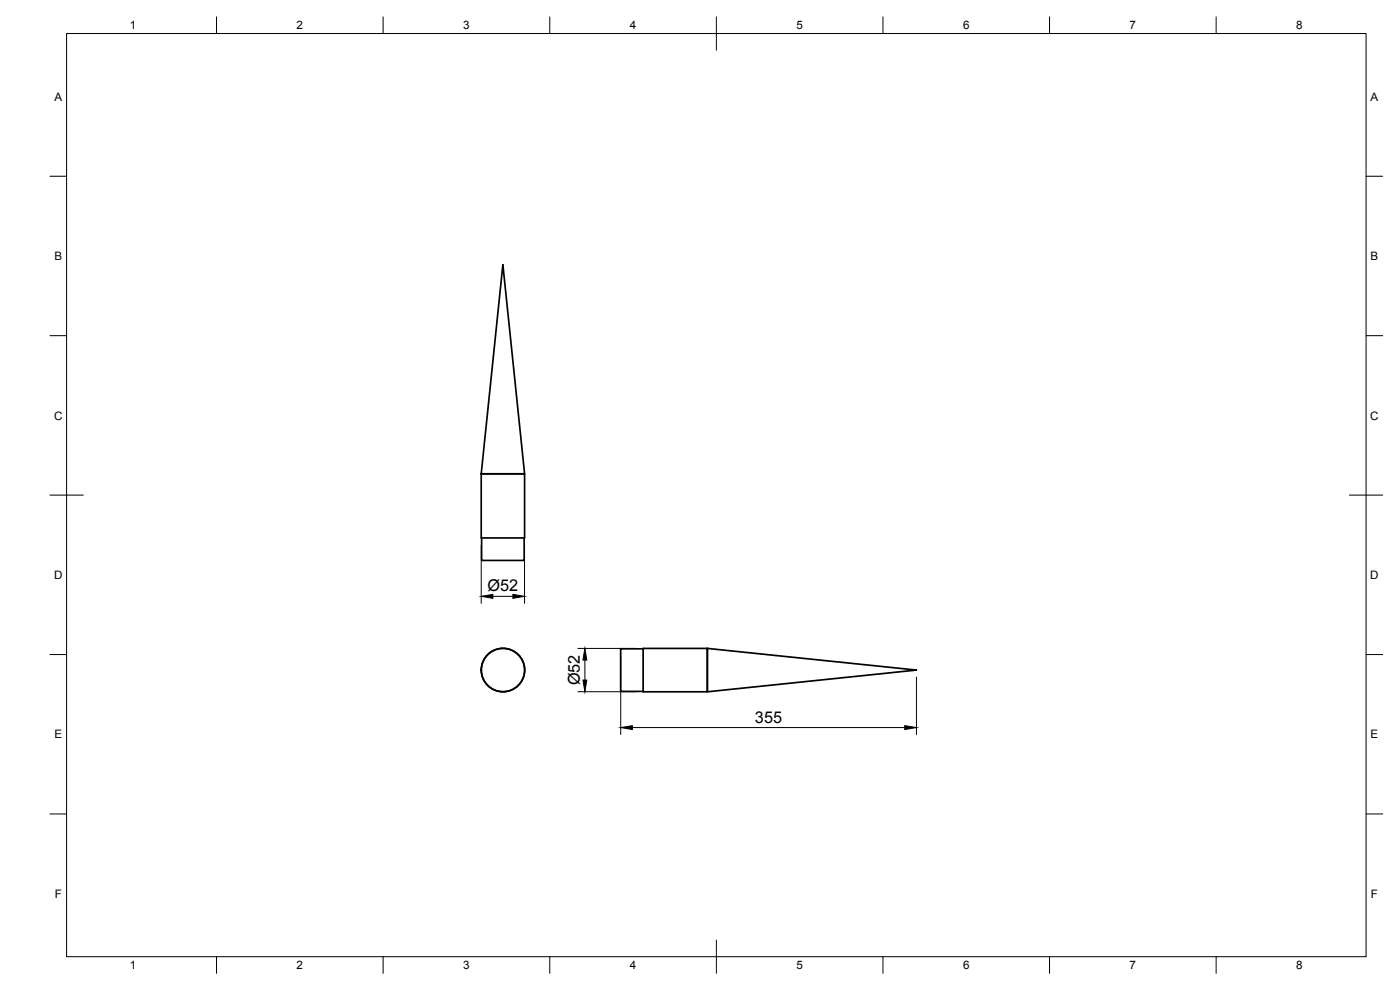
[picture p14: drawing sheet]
<svg xmlns="http://www.w3.org/2000/svg" width="420mm" height="297mm" viewBox="0 0 420 297" stroke-linecap="round" stroke-linejoin="round" font-family="sans-serif">
<defs><g id="words">
<g font-size="4.9">
<text x="146.3" y="177.4">Ø52</text>
<text x="174" y="205.6" transform="rotate(-90 174 205.6)">Ø52</text>
<text x="226.6" y="216.8">355</text>
</g>
<g font-size="3.5">
<text x="39" y="8.8">1</text>
<text x="89" y="8.8">2</text>
<text x="139" y="8.8">3</text>
<text x="189" y="8.8">4</text>
<text x="239" y="8.8">5</text>
<text x="289" y="8.8">6</text>
<text x="339" y="8.8">7</text>
<text x="389" y="8.8">8</text>
<text x="16.3" y="30.2">A</text>
<text x="411.3" y="30.2">A</text>
<text x="16.3" y="78">B</text>
<text x="411.3" y="78">B</text>
<text x="16.2" y="125.9">C</text>
<text x="411.2" y="125.9">C</text>
<text x="16.2" y="173.7">D</text>
<text x="411.2" y="173.7">D</text>
<text x="16.3" y="221.6">E</text>
<text x="411.3" y="221.6">E</text>
<text x="16.4" y="269.4">F</text>
<text x="411.4" y="269.4">F</text>
<text x="39" y="290.8">1</text>
<text x="89" y="290.8">2</text>
<text x="139" y="290.8">3</text>
<text x="189" y="290.8">4</text>
<text x="239" y="290.8">5</text>
<text x="289" y="290.8">6</text>
<text x="339" y="290.8">7</text>
<text x="389" y="290.8">8</text>
</g>
</g></defs>
<!-- layer: Visible -->
<g fill="none" stroke="#000" stroke-width=".51">
<path d="M150.9 79.4l6.5 62.8h-13zM144.4 142.2h13v19.2h-13zM144.5 161.4v6.8h12.8v-6.8M193 194.5h19.3v13.1h-19.3zM193 194.7h-6.7v12.7h6.7M212.3 194.5l62.7 6.5-62.7 6.6z"/>
<circle cx="151" cy="201" r="6.5"/>
</g>
<!-- layer: BORDER -->
<g fill="none" stroke="#000" stroke-width=".3">
<path d="M20 10.1h390v276.9h-390zM65 5.1v5M115 5.1v5M165 5.1v5M215 5.1v10M265 5.1v5M315 5.1v5M365 5.1v5M15 52.9h5M410 52.9h5M15 100.7h5M410 100.7h5"/>
<path d="M15 148.6h10M405 148.6h10M15 196.4h5M410 196.4h5M15 244.2h5M410 244.2h5M65 287v5M115 287v5M165 287v5M215 282.1v9.9M265 287v5M315 287v5"/>
<path d="M365 287v5"/>
</g>
<!-- layer: FD_Dimensions -->
<path d="M144.4 163.5v17.5M147.9 178.9h6M157.4 163.5v17.5M173.4 194.5h17.5M175.5 198v6.1M186.3 196.8v23.6M173.4 207.5h17.5M189.8 218.3h81.7M275 203.1v17.3" fill="none" stroke="#000" stroke-width=".3"/>
<path d="M144.4 178.9l3.5-.6v1.2zM153.9 178.3l3.5 .6-3.5 .6zM175.5 194.5l.6 3.5h-1.2zM174.9 204.1h1.2l-.6 3.4zM186.3 218.3l3.5-.6v1.2zM271.5 217.7l3.5 .6-3.5 .6z" fill="#000" stroke="#000" stroke-width=".3"/>
<use href="#words"/>
</svg>
